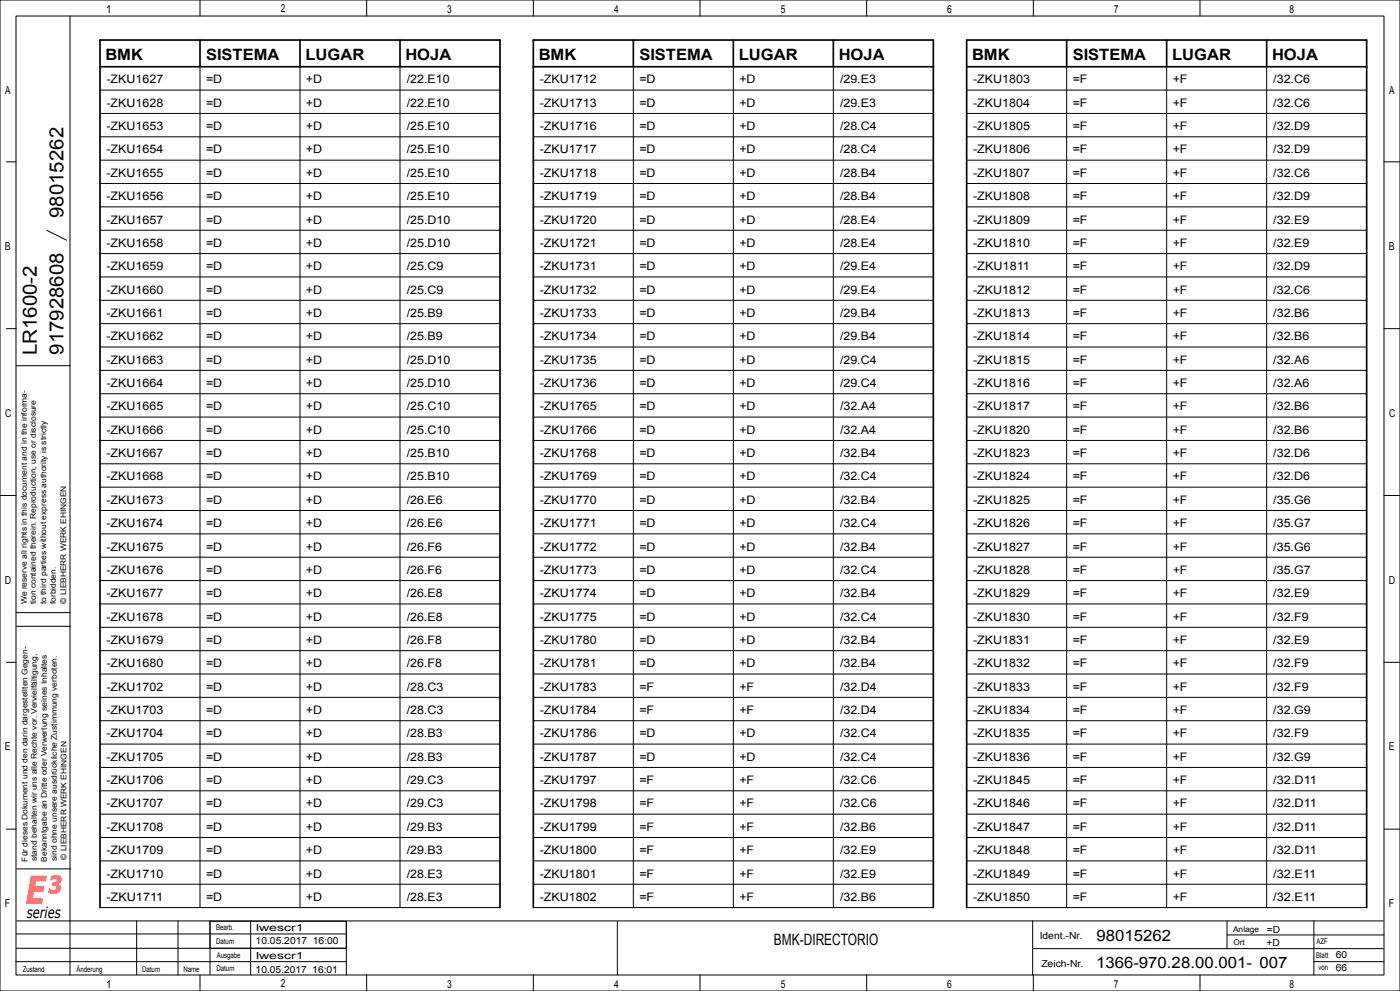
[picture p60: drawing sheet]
<svg xmlns="http://www.w3.org/2000/svg" width="420mm" height="297mm" viewBox="0 0 420 297" stroke-linecap="round" stroke-linejoin="round" font-family="sans-serif">
<defs><g id="words">
<text font-size="11.5" fill="#f00" x="7.6" y="271">E³</text>
<g font-size="5.9">
<text x="19" y="65.3" transform="rotate(-90 19 65.3)">98015262</text>
<text x="11" y="106.5" transform="rotate(-90 11 106.5)">LR1600-2</text>
<text x="19" y="106.3" transform="rotate(-90 19 106.3)">917928608</text>
</g>
<g font-size="4.7">
<text x="31.6" y="18">BMK</text>
<text x="61.8" y="18">SISTEMA</text>
<text x="91.6" y="18">LUGAR</text>
<text x="121.6" y="18">HOJA</text>
<text x="161.6" y="18">BMK</text>
<text x="191.8" y="18">SISTEMA</text>
<text x="221.6" y="18">LUGAR</text>
<text x="251.6" y="18">HOJA</text>
<text x="291.6" y="18">BMK</text>
<text x="321.8" y="18">SISTEMA</text>
<text x="351.6" y="18">LUGAR</text>
<text x="381.6" y="18">HOJA</text>
<text x="328.9" y="281.9">98015262</text>
<text x="232.2" y="283.2">BMK-DIRECTORIO</text>
<text x="328.8" y="290">1366-970.28.00.001- 007</text>
</g>
<text font-size="4.6" x="8" y="275">series</text>
<g font-size="3.5">
<text x="31.9" y="25">-ZKU1627</text>
<text x="61.8" y="25">=D</text>
<text x="91.8" y="25">+D</text>
<text x="122" y="25">/22.E10</text>
<text x="161.9" y="25">-ZKU1712</text>
<text x="191.8" y="25">=D</text>
<text x="221.8" y="25">+D</text>
<text x="252" y="25">/29.E3</text>
<text x="291.9" y="25">-ZKU1803</text>
<text x="321.8" y="25">=F</text>
<text x="351.8" y="25">+F</text>
<text x="382" y="25">/32.C6</text>
<text x="31.9" y="32">-ZKU1628</text>
<text x="61.8" y="32">=D</text>
<text x="91.8" y="32">+D</text>
<text x="122" y="32">/22.E10</text>
<text x="161.9" y="32">-ZKU1713</text>
<text x="191.8" y="32">=D</text>
<text x="221.8" y="32">+D</text>
<text x="252" y="32">/29.E3</text>
<text x="291.9" y="32">-ZKU1804</text>
<text x="321.8" y="32">=F</text>
<text x="351.8" y="32">+F</text>
<text x="382" y="32">/32.C6</text>
<text x="31.9" y="39">-ZKU1653</text>
<text x="61.8" y="39">=D</text>
<text x="91.8" y="39">+D</text>
<text x="122" y="39">/25.E10</text>
<text x="161.9" y="39">-ZKU1716</text>
<text x="191.8" y="39">=D</text>
<text x="221.8" y="39">+D</text>
<text x="252" y="39">/28.C4</text>
<text x="291.9" y="39">-ZKU1805</text>
<text x="321.8" y="39">=F</text>
<text x="351.8" y="39">+F</text>
<text x="382" y="39">/32.D9</text>
<text x="31.9" y="46">-ZKU1654</text>
<text x="61.8" y="46">=D</text>
<text x="91.8" y="46">+D</text>
<text x="122" y="46">/25.E10</text>
<text x="161.9" y="46">-ZKU1717</text>
<text x="191.8" y="46">=D</text>
<text x="221.8" y="46">+D</text>
<text x="252" y="46">/28.C4</text>
<text x="291.9" y="46">-ZKU1806</text>
<text x="321.8" y="46">=F</text>
<text x="351.8" y="46">+F</text>
<text x="382" y="46">/32.D9</text>
<text x="31.9" y="53">-ZKU1655</text>
<text x="61.8" y="53">=D</text>
<text x="91.8" y="53">+D</text>
<text x="122" y="53">/25.E10</text>
<text x="161.9" y="53">-ZKU1718</text>
<text x="191.8" y="53">=D</text>
<text x="221.8" y="53">+D</text>
<text x="252" y="53">/28.B4</text>
<text x="291.9" y="53">-ZKU1807</text>
<text x="321.8" y="53">=F</text>
<text x="351.8" y="53">+F</text>
<text x="382" y="53">/32.C6</text>
<text x="31.9" y="60">-ZKU1656</text>
<text x="61.8" y="60">=D</text>
<text x="91.8" y="60">+D</text>
<text x="122" y="60">/25.E10</text>
<text x="161.9" y="60">-ZKU1719</text>
<text x="191.8" y="60">=D</text>
<text x="221.8" y="60">+D</text>
<text x="252" y="60">/28.B4</text>
<text x="291.9" y="60">-ZKU1808</text>
<text x="321.8" y="60">=F</text>
<text x="351.8" y="60">+F</text>
<text x="382" y="60">/32.D9</text>
<text x="31.9" y="67">-ZKU1657</text>
<text x="61.8" y="67">=D</text>
<text x="91.8" y="67">+D</text>
<text x="122" y="67">/25.D10</text>
<text x="161.9" y="67">-ZKU1720</text>
<text x="191.8" y="67">=D</text>
<text x="221.8" y="67">+D</text>
<text x="252" y="67">/28.E4</text>
<text x="291.9" y="67">-ZKU1809</text>
<text x="321.8" y="67">=F</text>
<text x="351.8" y="67">+F</text>
<text x="382" y="67">/32.E9</text>
<text x="31.9" y="74">-ZKU1658</text>
<text x="61.8" y="74">=D</text>
<text x="91.8" y="74">+D</text>
<text x="122" y="74">/25.D10</text>
<text x="161.9" y="74">-ZKU1721</text>
<text x="191.8" y="74">=D</text>
<text x="221.8" y="74">+D</text>
<text x="252" y="74">/28.E4</text>
<text x="291.9" y="74">-ZKU1810</text>
<text x="321.8" y="74">=F</text>
<text x="351.8" y="74">+F</text>
<text x="382" y="74">/32.E9</text>
<text x="31.9" y="81">-ZKU1659</text>
<text x="61.8" y="81">=D</text>
<text x="91.8" y="81">+D</text>
<text x="122" y="81">/25.C9</text>
<text x="161.9" y="81">-ZKU1731</text>
<text x="191.8" y="81">=D</text>
<text x="221.8" y="81">+D</text>
<text x="252" y="81">/29.E4</text>
<text x="291.9" y="81">-ZKU1811</text>
<text x="321.8" y="81">=F</text>
<text x="351.8" y="81">+F</text>
<text x="382" y="81">/32.D9</text>
<text x="31.9" y="88">-ZKU1660</text>
<text x="61.8" y="88">=D</text>
<text x="91.8" y="88">+D</text>
<text x="122" y="88">/25.C9</text>
<text x="161.9" y="88">-ZKU1732</text>
<text x="191.8" y="88">=D</text>
<text x="221.8" y="88">+D</text>
<text x="252" y="88">/29.E4</text>
<text x="291.9" y="88">-ZKU1812</text>
<text x="321.8" y="88">=F</text>
<text x="351.8" y="88">+F</text>
<text x="382" y="88">/32.C6</text>
<text x="31.9" y="95">-ZKU1661</text>
<text x="61.8" y="95">=D</text>
<text x="91.8" y="95">+D</text>
<text x="122" y="95">/25.B9</text>
<text x="161.9" y="95">-ZKU1733</text>
<text x="191.8" y="95">=D</text>
<text x="221.8" y="95">+D</text>
<text x="252" y="95">/29.B4</text>
<text x="291.9" y="95">-ZKU1813</text>
<text x="321.8" y="95">=F</text>
<text x="351.8" y="95">+F</text>
<text x="382" y="95">/32.B6</text>
<text x="31.9" y="102">-ZKU1662</text>
<text x="61.8" y="102">=D</text>
<text x="91.8" y="102">+D</text>
<text x="122" y="102">/25.B9</text>
<text x="161.9" y="102">-ZKU1734</text>
<text x="191.8" y="102">=D</text>
<text x="221.8" y="102">+D</text>
<text x="252" y="102">/29.B4</text>
<text x="291.9" y="102">-ZKU1814</text>
<text x="321.8" y="102">=F</text>
<text x="351.8" y="102">+F</text>
<text x="382" y="102">/32.B6</text>
<text x="31.9" y="109">-ZKU1663</text>
<text x="61.8" y="109">=D</text>
<text x="91.8" y="109">+D</text>
<text x="122" y="109">/25.D10</text>
<text x="161.9" y="109">-ZKU1735</text>
<text x="191.8" y="109">=D</text>
<text x="221.8" y="109">+D</text>
<text x="252" y="109">/29.C4</text>
<text x="291.9" y="109">-ZKU1815</text>
<text x="321.8" y="109">=F</text>
<text x="351.8" y="109">+F</text>
<text x="382" y="109">/32.A6</text>
<text x="31.9" y="116">-ZKU1664</text>
<text x="61.8" y="116">=D</text>
<text x="91.8" y="116">+D</text>
<text x="122" y="116">/25.D10</text>
<text x="161.9" y="116">-ZKU1736</text>
<text x="191.8" y="116">=D</text>
<text x="221.8" y="116">+D</text>
<text x="252" y="116">/29.C4</text>
<text x="291.9" y="116">-ZKU1816</text>
<text x="321.8" y="116">=F</text>
<text x="351.8" y="116">+F</text>
<text x="382" y="116">/32.A6</text>
<text x="31.9" y="123">-ZKU1665</text>
<text x="61.8" y="123">=D</text>
<text x="91.8" y="123">+D</text>
<text x="122" y="123">/25.C10</text>
<text x="161.9" y="123">-ZKU1765</text>
<text x="191.8" y="123">=D</text>
<text x="221.8" y="123">+D</text>
<text x="252" y="123">/32.A4</text>
<text x="291.9" y="123">-ZKU1817</text>
<text x="321.8" y="123">=F</text>
<text x="351.8" y="123">+F</text>
<text x="382" y="123">/32.B6</text>
<text x="31.9" y="130">-ZKU1666</text>
<text x="61.8" y="130">=D</text>
<text x="91.8" y="130">+D</text>
<text x="122" y="130">/25.C10</text>
<text x="161.9" y="130">-ZKU1766</text>
<text x="191.8" y="130">=D</text>
<text x="221.8" y="130">+D</text>
<text x="252" y="130">/32.A4</text>
<text x="291.9" y="130">-ZKU1820</text>
<text x="321.8" y="130">=F</text>
<text x="351.8" y="130">+F</text>
<text x="382" y="130">/32.B6</text>
<text x="31.9" y="137">-ZKU1667</text>
<text x="61.8" y="137">=D</text>
<text x="91.8" y="137">+D</text>
<text x="122" y="137">/25.B10</text>
<text x="161.9" y="137">-ZKU1768</text>
<text x="191.8" y="137">=D</text>
<text x="221.8" y="137">+D</text>
<text x="252" y="137">/32.B4</text>
<text x="291.9" y="137">-ZKU1823</text>
<text x="321.8" y="137">=F</text>
<text x="351.8" y="137">+F</text>
<text x="382" y="137">/32.D6</text>
<text x="31.9" y="144">-ZKU1668</text>
<text x="61.8" y="144">=D</text>
<text x="91.8" y="144">+D</text>
<text x="122" y="144">/25.B10</text>
<text x="161.9" y="144">-ZKU1769</text>
<text x="191.8" y="144">=D</text>
<text x="221.8" y="144">+D</text>
<text x="252" y="144">/32.C4</text>
<text x="291.9" y="144">-ZKU1824</text>
<text x="321.8" y="144">=F</text>
<text x="351.8" y="144">+F</text>
<text x="382" y="144">/32.D6</text>
<text x="31.9" y="151">-ZKU1673</text>
<text x="61.8" y="151">=D</text>
<text x="91.8" y="151">+D</text>
<text x="122" y="151">/26.E6</text>
<text x="161.9" y="151">-ZKU1770</text>
<text x="191.8" y="151">=D</text>
<text x="221.8" y="151">+D</text>
<text x="252" y="151">/32.B4</text>
<text x="291.9" y="151">-ZKU1825</text>
<text x="321.8" y="151">=F</text>
<text x="351.8" y="151">+F</text>
<text x="382" y="151">/35.G6</text>
<text x="31.9" y="158">-ZKU1674</text>
<text x="61.8" y="158">=D</text>
<text x="91.8" y="158">+D</text>
<text x="122" y="158">/26.E6</text>
<text x="161.9" y="158">-ZKU1771</text>
<text x="191.8" y="158">=D</text>
<text x="221.8" y="158">+D</text>
<text x="252" y="158">/32.C4</text>
<text x="291.9" y="158">-ZKU1826</text>
<text x="321.8" y="158">=F</text>
<text x="351.8" y="158">+F</text>
<text x="382" y="158">/35.G7</text>
<text x="31.9" y="165">-ZKU1675</text>
<text x="61.8" y="165">=D</text>
<text x="91.8" y="165">+D</text>
<text x="122" y="165">/26.F6</text>
<text x="161.9" y="165">-ZKU1772</text>
<text x="191.8" y="165">=D</text>
<text x="221.8" y="165">+D</text>
<text x="252" y="165">/32.B4</text>
<text x="291.9" y="165">-ZKU1827</text>
<text x="321.8" y="165">=F</text>
<text x="351.8" y="165">+F</text>
<text x="382" y="165">/35.G6</text>
<text x="31.9" y="172">-ZKU1676</text>
<text x="61.8" y="172">=D</text>
<text x="91.8" y="172">+D</text>
<text x="122" y="172">/26.F6</text>
<text x="161.9" y="172">-ZKU1773</text>
<text x="191.8" y="172">=D</text>
<text x="221.8" y="172">+D</text>
<text x="252" y="172">/32.C4</text>
<text x="291.9" y="172">-ZKU1828</text>
<text x="321.8" y="172">=F</text>
<text x="351.8" y="172">+F</text>
<text x="382" y="172">/35.G7</text>
<text x="31.9" y="179">-ZKU1677</text>
<text x="61.8" y="179">=D</text>
<text x="91.8" y="179">+D</text>
<text x="122" y="179">/26.E8</text>
<text x="161.9" y="179">-ZKU1774</text>
<text x="191.8" y="179">=D</text>
<text x="221.8" y="179">+D</text>
<text x="252" y="179">/32.B4</text>
<text x="291.9" y="179">-ZKU1829</text>
<text x="321.8" y="179">=F</text>
<text x="351.8" y="179">+F</text>
<text x="382" y="179">/32.E9</text>
<text x="31.9" y="186">-ZKU1678</text>
<text x="61.8" y="186">=D</text>
<text x="91.8" y="186">+D</text>
<text x="122" y="186">/26.E8</text>
<text x="161.9" y="186">-ZKU1775</text>
<text x="191.8" y="186">=D</text>
<text x="221.8" y="186">+D</text>
<text x="252" y="186">/32.C4</text>
<text x="291.9" y="186">-ZKU1830</text>
<text x="321.8" y="186">=F</text>
<text x="351.8" y="186">+F</text>
<text x="382" y="186">/32.F9</text>
<text x="31.9" y="193">-ZKU1679</text>
<text x="61.8" y="193">=D</text>
<text x="91.8" y="193">+D</text>
<text x="122" y="193">/26.F8</text>
<text x="161.9" y="193">-ZKU1780</text>
<text x="191.8" y="193">=D</text>
<text x="221.8" y="193">+D</text>
<text x="252" y="193">/32.B4</text>
<text x="291.9" y="193">-ZKU1831</text>
<text x="321.8" y="193">=F</text>
<text x="351.8" y="193">+F</text>
<text x="382" y="193">/32.E9</text>
<text x="31.9" y="200">-ZKU1680</text>
<text x="61.8" y="200">=D</text>
<text x="91.8" y="200">+D</text>
<text x="122" y="200">/26.F8</text>
<text x="161.9" y="200">-ZKU1781</text>
<text x="191.8" y="200">=D</text>
<text x="221.8" y="200">+D</text>
<text x="252" y="200">/32.B4</text>
<text x="291.9" y="200">-ZKU1832</text>
<text x="321.8" y="200">=F</text>
<text x="351.8" y="200">+F</text>
<text x="382" y="200">/32.F9</text>
<text x="31.9" y="207">-ZKU1702</text>
<text x="61.8" y="207">=D</text>
<text x="91.8" y="207">+D</text>
<text x="122" y="207">/28.C3</text>
<text x="161.9" y="207">-ZKU1783</text>
<text x="191.8" y="207">=F</text>
<text x="221.8" y="207">+F</text>
<text x="252" y="207">/32.D4</text>
<text x="291.9" y="207">-ZKU1833</text>
<text x="321.8" y="207">=F</text>
<text x="351.8" y="207">+F</text>
<text x="382" y="207">/32.F9</text>
<text x="31.9" y="214">-ZKU1703</text>
<text x="61.8" y="214">=D</text>
<text x="91.8" y="214">+D</text>
<text x="122" y="214">/28.C3</text>
<text x="161.9" y="214">-ZKU1784</text>
<text x="191.8" y="214">=F</text>
<text x="221.8" y="214">+F</text>
<text x="252" y="214">/32.D4</text>
<text x="291.9" y="214">-ZKU1834</text>
<text x="321.8" y="214">=F</text>
<text x="351.8" y="214">+F</text>
<text x="382" y="214">/32.G9</text>
<text x="31.9" y="221">-ZKU1704</text>
<text x="61.8" y="221">=D</text>
<text x="91.8" y="221">+D</text>
<text x="122" y="221">/28.B3</text>
<text x="161.9" y="221">-ZKU1786</text>
<text x="191.8" y="221">=D</text>
<text x="221.8" y="221">+D</text>
<text x="252" y="221">/32.C4</text>
<text x="291.9" y="221">-ZKU1835</text>
<text x="321.8" y="221">=F</text>
<text x="351.8" y="221">+F</text>
<text x="382" y="221">/32.F9</text>
<text x="31.9" y="228">-ZKU1705</text>
<text x="61.8" y="228">=D</text>
<text x="91.8" y="228">+D</text>
<text x="122" y="228">/28.B3</text>
<text x="161.9" y="228">-ZKU1787</text>
<text x="191.8" y="228">=D</text>
<text x="221.8" y="228">+D</text>
<text x="252" y="228">/32.C4</text>
<text x="291.9" y="228">-ZKU1836</text>
<text x="321.8" y="228">=F</text>
<text x="351.8" y="228">+F</text>
<text x="382" y="228">/32.G9</text>
<text x="31.9" y="235">-ZKU1706</text>
<text x="61.8" y="235">=D</text>
<text x="91.8" y="235">+D</text>
<text x="122" y="235">/29.C3</text>
<text x="161.9" y="235">-ZKU1797</text>
<text x="191.8" y="235">=F</text>
<text x="221.8" y="235">+F</text>
<text x="252" y="235">/32.C6</text>
<text x="291.9" y="235">-ZKU1845</text>
<text x="321.8" y="235">=F</text>
<text x="351.8" y="235">+F</text>
<text x="382" y="235">/32.D11</text>
<text x="31.9" y="242">-ZKU1707</text>
<text x="61.8" y="242">=D</text>
<text x="91.8" y="242">+D</text>
<text x="122" y="242">/29.C3</text>
<text x="161.9" y="242">-ZKU1798</text>
<text x="191.8" y="242">=F</text>
<text x="221.8" y="242">+F</text>
<text x="252" y="242">/32.C6</text>
<text x="291.9" y="242">-ZKU1846</text>
<text x="321.8" y="242">=F</text>
<text x="351.8" y="242">+F</text>
<text x="382" y="242">/32.D11</text>
<text x="31.9" y="249">-ZKU1708</text>
<text x="61.8" y="249">=D</text>
<text x="91.8" y="249">+D</text>
<text x="122" y="249">/29.B3</text>
<text x="161.9" y="249">-ZKU1799</text>
<text x="191.8" y="249">=F</text>
<text x="221.8" y="249">+F</text>
<text x="252" y="249">/32.B6</text>
<text x="291.9" y="249">-ZKU1847</text>
<text x="321.8" y="249">=F</text>
<text x="351.8" y="249">+F</text>
<text x="382" y="249">/32.D11</text>
<text x="31.9" y="256">-ZKU1709</text>
<text x="61.8" y="256">=D</text>
<text x="91.8" y="256">+D</text>
<text x="122" y="256">/29.B3</text>
<text x="161.9" y="256">-ZKU1800</text>
<text x="191.8" y="256">=F</text>
<text x="221.8" y="256">+F</text>
<text x="252" y="256">/32.E9</text>
<text x="291.9" y="256">-ZKU1848</text>
<text x="321.8" y="256">=F</text>
<text x="351.8" y="256">+F</text>
<text x="382" y="256">/32.D11</text>
<text x="31.9" y="263">-ZKU1710</text>
<text x="61.8" y="263">=D</text>
<text x="91.8" y="263">+D</text>
<text x="122" y="263">/28.E3</text>
<text x="161.9" y="263">-ZKU1801</text>
<text x="191.8" y="263">=F</text>
<text x="221.8" y="263">+F</text>
<text x="252" y="263">/32.E9</text>
<text x="291.9" y="263">-ZKU1849</text>
<text x="321.8" y="263">=F</text>
<text x="351.8" y="263">+F</text>
<text x="382" y="263">/32.E11</text>
<text x="31.9" y="270">-ZKU1711</text>
<text x="61.8" y="270">=D</text>
<text x="91.8" y="270">+D</text>
<text x="122" y="270">/28.E3</text>
<text x="161.9" y="270">-ZKU1802</text>
<text x="191.8" y="270">=F</text>
<text x="221.8" y="270">+F</text>
<text x="252" y="270">/32.B6</text>
<text x="291.9" y="270">-ZKU1850</text>
<text x="321.8" y="270">=F</text>
<text x="351.8" y="270">+F</text>
<text x="382" y="270">/32.E11</text>
</g>
<g font-size="3.3">
<text x="31.9" y="3.8">1</text>
<text x="84.3" y="3.7">2</text>
<text x="134.2" y="3.8">3</text>
<text x="184.3" y="3.8">4</text>
<text x="234.3" y="3.8">5</text>
<text x="284.2" y="3.8">6</text>
<text x="334.2" y="3.8">7</text>
<text x="386.9" y="3.8">8</text>
<text x="1.6" y="28.1">A</text>
<text x="416.8" y="28.1">A</text>
<text x="1.5" y="74.9">B</text>
<text x="416.7" y="74.9">B</text>
<text x="1.6" y="124.9">C</text>
<text x="416.8" y="124.9">C</text>
<text x="1.5" y="174.9">D</text>
<text x="416.7" y="174.9">D</text>
<text x="1.5" y="224.9">E</text>
<text x="416.7" y="224.9">E</text>
<text x="1.4" y="271.9">F</text>
<text x="416.6" y="271.9">F</text>
<text x="31.9" y="296">1</text>
<text x="84.3" y="295.9">2</text>
<text x="134.2" y="296">3</text>
<text x="184.3" y="296">4</text>
<text x="234.3" y="296">5</text>
<text x="284.2" y="296">6</text>
<text x="334.2" y="296">7</text>
<text x="386.9" y="296">8</text>
</g>
<g font-size="2.9">
<text x="76.8" y="279">lwescr1</text>
<text x="311.9" y="281.5">Ident.-Nr.</text>
<text x="380" y="279.5">=D</text>
<text x="76.7" y="283">10.05.2017 16:00</text>
<text x="76.8" y="287.5">lwescr1</text>
<text x="379.9" y="283.4">+D</text>
<text x="400.8" y="287.2">60</text>
<text x="76.7" y="291.5">10.05.2017</text>
<text x="93.7" y="291.5">16:01</text>
<text x="312.4" y="289.7">Zeich-Nr.</text>
<text x="400.8" y="291.1">66</text>
</g>
<g font-size="2.3">
<text x="8" y="181.1" transform="rotate(-90 8 181.1)">We reserve all rights in this document and in the informa-</text>
<text x="10.7" y="181.1" transform="rotate(-90 10.7 181.1)">tion contained therein. Reproduction, use or disclosure</text>
<text x="13.8" y="181.1" transform="rotate(-90 13.8 181.1)">to third parties without express authority is strictly</text>
<text x="16.7" y="181.1" transform="rotate(-90 16.7 181.1)">forbidden.</text>
<text x="19.8" y="181" transform="rotate(-90 19.8 181)">© LIEBHERR WERK EHINGEN</text>
<text x="19.9" y="257.7" transform="rotate(-90 19.9 257.7)">© LIEBHERR WERK EHINGEN</text>
<text x="8.2" y="258.2" transform="rotate(-90 8.2 258.2)">Für dieses Dokument und den darin dargestellten Gegen-</text>
<text x="11" y="258.1" transform="rotate(-90 11 258.1)">stand behalten wir uns alle Rechte vor. Vervielfältigung,</text>
<text x="14" y="258.2" transform="rotate(-90 14 258.2)">Bekanntgabe an Dritte oder Verwertung seines Inhaltes</text>
<text x="17" y="258" transform="rotate(-90 17 258)">sind ohne unsere ausdrückliche Zustimmung verboten.</text>
<text x="64.8" y="278.8">Bearb.</text>
<text x="369.9" y="279.3">Anlage</text>
<text x="64.8" y="282.9">Datum</text>
<text x="65" y="287">Ausgabe</text>
<text x="370" y="283.2">Ort</text>
<text x="394.9" y="287.1">Blatt</text>
<text x="394.9" y="283">AZF</text>
<text x="6.8" y="291.2">Zustand</text>
<text x="22.9" y="291.2">Änderung</text>
<text x="42.6" y="291.2">Datum</text>
<text x="55" y="291.2">Name</text>
<text x="64.9" y="290.9">Datum</text>
<text x="395.6" y="290.8">von</text>
</g>
</g></defs>
<g fill="none" stroke="#000" stroke-width=".3">
<path d="M0 0h420v297h-420zM4.8 4.8h410.4v287.4h-410.4zM21 4.8v287.4M60 0v4.8M110 0v4.8M160 0v4.8M210 0v4.8M260 0v4.8M310 0v4.8M360 0v4.8M30 27h120M30 34h120"/>
<path d="M60 20v252M90 20v252M120 20v252M160 27h120M160 34h120M190 20v252M220 20v252M250 20v252M290 27h120M290 34h120M320 20v252M350 20v252"/>
<path d="M380 20v252M1.9 48.5h2.9M30 41h120M30 48h120M30 55h120M160 41h120M160 48h120M160 55h120M290 41h120M290 48h120M290 55h120M415.2 48.5h4.8"/>
<path d="M14 69l6 3M30 62h120M30 69h120M30 76h120M160 62h120M160 69h120M160 76h120M290 62h120M290 69h120M290 76h120M1.9 98.5h2.9M30 83h120"/>
<path d="M30 90h120M30 97h120M160 83h120M160 90h120M160 97h120M290 83h120M290 90h120M290 97h120M415.2 98.5h4.8M4.8 109.6h16.2M30 104h120M30 111h120"/>
<path d="M30 118h120M160 104h120M160 111h120M160 118h120M290 104h120M290 111h120M290 118h120M30 125h120M30 132h120M30 139h120M160 125h120M160 132h120"/>
<path d="M160 139h120M290 125h120M290 132h120M290 139h120M0 148.5h4.8M30 146h120M30 153h120M160 146h120M160 153h120M290 146h120M290 153h120M415.2 148.5h4.7"/>
<path d="M30 160h120M30 167h120M30 174h120M160 160h120M160 167h120M160 174h120M290 160h120M290 167h120M290 174h120M1.9 198.5h2.9M4.8 183.6h16.2M5 187.7h16.2"/>
<path d="M30 181h120M30 188h120M30 195h120M160 181h120M160 188h120M160 195h120M290 181h120M290 188h120M290 195h120M415.2 198.5h4.8M30 202h120M30 209h120"/>
<path d="M30 216h120M160 202h120M160 209h120M160 216h120M290 202h120M290 209h120M290 216h120M30 223h120M30 230h120M30 237h120M160 223h120M160 230h120"/>
<path d="M160 237h120M290 223h120M290 230h120M290 237h120M1.9 248.5h2.9M30 244h120M30 251h120M30 258h120M160 244h120M160 251h120M160 258h120M290 244h120"/>
<path d="M290 251h120M290 258h120M415.2 248.5h4.8M4.8 279.9h99.1M5 260.4h16.2M5 276h410M30 265h120M30 272h120M41 276v16.1M53.4 276v16.2M63 276.1h40.9v8.1h-40.9zM63 276v16"/>
<path d="M75.2 276v16M103.9 276.2v16M160 265h120M160 272h120M185.2 276.2v16M290 265h120M290 272h120M309.8 276v16.2M368.1 276.1v8.2M394.2 276v16.2M4.7 288.2h99.2M4.8 284.2h99.1"/>
<path d="M60 292.2v4.8M110 292.2v4.8M160 292.2v4.8M210 292.2v4.8M260 292.2v4.8M310 292.2v4.8M310 284.3h105M360 292.2v4.8M368.1 280.2h47.1M415.2 288.2h-21"/>
</g>
<g fill="none" stroke="#000" stroke-width=".5">
<path d="M60 12v8M90 12v8M120 12v8M190 12v8M220 12v8M250 12v8M320 12v8M350 12v8M380 12v8M30 20h120M160 20h120M290 20h120"/>
<path d="M30 272v-260h120v260M160 272v-260h120v260M290 272v-260h120v260"/>
</g>
<use href="#words"/>
</svg>
